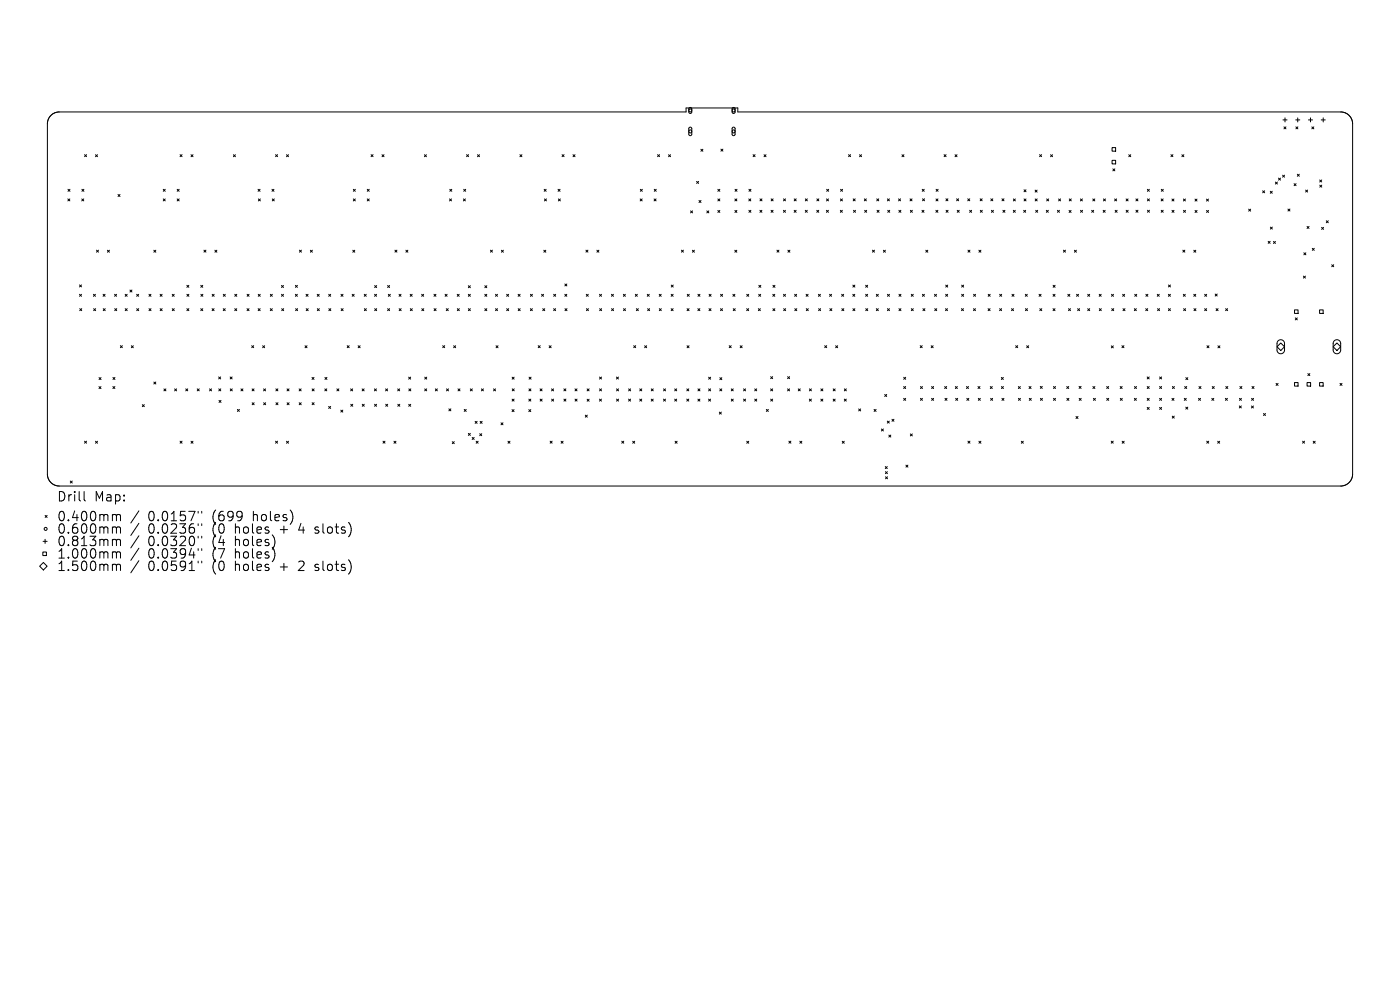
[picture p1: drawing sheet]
<svg xmlns="http://www.w3.org/2000/svg" width="297mm" height="210mm" viewBox="0 0 297 210" stroke-linecap="round" stroke-linejoin="round" font-family="sans-serif">
<defs><g id="words">
<g font-size="2.8">
<text x="12" y="106.7">Drill</text>
<text x="20" y="106.7">Map:</text>
<text x="12" y="110.9">0.400mm</text>
<text x="12" y="113.5">0.600mm</text>
<text x="31.4" y="110.9">0.0157&quot;</text>
<text x="31.4" y="113.5">0.0236&quot;</text>
<text x="45.2" y="110.9">(699</text>
<text x="45.2" y="113.5">(0</text>
<text x="50.1" y="113.5">holes</text>
<text x="53.9" y="110.9">holes)</text>
<text x="59.9" y="113.5">+</text>
<text x="64.1" y="113.5">4</text>
<text x="67.7" y="113.5">slots)</text>
<text x="12" y="116.1">0.813mm</text>
<text x="12" y="118.8">1.000mm</text>
<text x="31.4" y="116.1">0.0320&quot;</text>
<text x="31.4" y="118.8">0.0394&quot;</text>
<text x="45.2" y="116.1">(4</text>
<text x="45.2" y="118.8">(7</text>
<text x="50.1" y="116.1">holes)</text>
<text x="50.1" y="118.8">holes)</text>
<text x="12" y="121.4">1.500mm</text>
<text x="31.4" y="121.4">0.0591&quot;</text>
<text x="45.2" y="121.4">(0</text>
<text x="50.1" y="121.4">holes</text>
<text x="59.9" y="121.4">+</text>
<text x="64.1" y="121.4">2</text>
<text x="67.7" y="121.4">slots)</text>
</g>
</g></defs>
<g fill="none" stroke="#000" stroke-width=".21">
<path d="M10.8 24.5a2.52 2.52 0 0 1 1.8-.8h132.9v-.8h11v.8h127.9a2.53 2.53 0 0 1 2.5 2.6v74.3a2.53 2.53 0 0 1-2.5 2.5h-271.8a2.53 2.53 0 0 1-2.5-2.5v-74.3a2.52 2.52 0 0 1 .7-1.8zM17.9 32.8l.5 .4M18.4 32.8l-.5 .4M20.3 32.8l.4 .4M20.7 32.8l-.4 .4M38.2 32.8l.4 .4M38.6 32.8l-.4 .4M40.5 32.8l.4 .4M40.9 32.8l-.4 .4M49.5 32.8l.4 .4M49.9 32.8l-.4 .4M58.5 32.8l.4 .4"/>
<path d="M58.9 32.8l-.4 .4M60.8 32.8l.4 .4M61.2 32.8l-.4 .4M78.7 32.8l.4 .4M79.1 32.8l-.4 .4M81 32.8l.5 .4M81.5 32.8l-.5 .4M90 32.8l.5 .4M90.5 32.8l-.5 .4M99 32.8l.4 .4M99.4 32.8l-.4 .4M101.3 32.8l.4 .4"/>
<path d="M101.7 32.8l-.4 .4M110.3 32.8l.4 .4M110.7 32.8l-.4 .4M119.2 32.8l.5 .4M119.7 32.8l-.5 .4M121.6 32.8l.4 .4M122 32.8l-.4 .4M139.5 32.8l.4 .4M139.9 32.8l-.4 .4M141.8 32.8l.5 .4M142.3 32.8l-.5 .4M146.2 22.9l.3-.1 .2 .2v.8l-.2 .3-.4-.3z"/>
<path d="M146.2 27.1l.3-.1 .3 .2v1.3l-.3 .3-.4-.3zM147.8 38.5l.4 .4M148.2 38.5l-.4 .4M148.7 31.7l.4 .4M149.1 31.7l-.4 .4M152.9 31.6l.5 .5M153.4 31.6l-.5 .5M155.4 22.9l.3-.1 .2 .2v.8l-.2 .3-.4-.3zM155.4 27.1l.3-.1 .2 .2v1.3l-.2 .3-.4-.3zM159.8 32.8l.4 .4M160.2 32.8l-.4 .4M162.1 32.8l.4 .4"/>
<path d="M162.5 32.8l-.4 .4M180 32.8l.4 .4M180.4 32.8l-.4 .4M182.3 32.8l.5 .4M182.8 32.8l-.5 .4M191.3 32.8l.5 .4M191.8 32.8l-.5 .4M200.3 32.8l.4 .4M200.7 32.8l-.4 .4M202.6 32.8l.4 .4M203 32.8l-.4 .4M220.5 32.8l.5 .4"/>
<path d="M221 32.8l-.5 .4M222.9 32.8l.4 .4M223.3 32.8l-.4 .4M235.9 31.3h.8v.8h-.8zM235.9 34h.8v.8h-.8zM236.1 35.8l.4 .4M236.5 35.8l-.4 .4M239.5 32.8l.4 .4M239.9 32.8l-.4 .4M248.4 32.8l.4 .4M248.8 32.8l-.4 .4M250.7 32.8l.5 .4"/>
<path d="M251.2 32.8l-.5 .4M270.6 38.6l.4 .4M271 38.6l-.4 .4M271.2 37.8l.5 .4M271.7 37.8l-.5 .4M272.1 37.2l.4 .4M272.2 25.4h.8M272.4 26.9l.4 .4M272.5 37.2l-.4 .4M272.6 25v.9M272.8 26.9l-.4 .4M274.5 39l.5 .4"/>
<path d="M274.9 25.4h.8M274.9 26.9l.4 .4M275 39l-.5 .4M275.2 37l.4 .4M275.3 25v.9M275.3 26.9l-.4 .4M275.6 37l-.4 .4M277.6 25.4h.8M278 25v.9M278.3 26.9l.4 .4M278.7 26.9l-.4 .4M280 38.2l.4 .4"/>
<path d="M280 39.3l.4 .4M280.3 25.4h.8M280.4 38.2l-.4 .4M280.4 39.3l-.4 .4M280.7 25v.9M14.4 42.2l.4 .4M14.4 40.2l.4 .4M14.8 42.2l-.4 .4M14.8 40.2l-.4 .4M17.3 42.2l.5 .4M17.4 40.2l.4 .4M17.8 42.2l-.5 .4"/>
<path d="M17.8 40.2l-.4 .4M20.5 53.1l.4 .4M20.9 53.1l-.4 .4M22.8 53.1l.4 .4M23.2 53.1l-.4 .4M25 41.3l.5 .4M25.5 41.3l-.5 .4M32.6 53.1l.5 .4M33.1 53.1l-.5 .4M34.6 40.2l.5 .4M34.6 42.2l.5 .4M35.1 40.2l-.5 .4"/>
<path d="M35.1 42.2l-.5 .4M37.6 40.2l.4 .4M37.6 42.2l.4 .4M38 40.2l-.4 .4M38 42.2l-.4 .4M43.3 53.1l.4 .4M43.7 53.1l-.4 .4M45.6 53.1l.4 .4M46 53.1l-.4 .4M54.7 40.2l.5 .4M54.8 42.2l.4 .4M55.2 40.2l-.5 .4"/>
<path d="M55.2 42.2l-.4 .4M57.7 40.2l.4 .4M57.8 42.2l.4 .4M58.1 40.2l-.4 .4M58.2 42.2l-.4 .4M63.5 53.1l.4 .4M63.9 53.1l-.4 .4M65.8 53.1l.5 .4M66.3 53.1l-.5 .4M74.8 53.1l.5 .4M75 40.2l.4 .4M75 42.2l.4 .4"/>
<path d="M75.3 53.1l-.5 .4M75.4 42.2l-.4 .4M75.4 40.2l-.4 .4M77.9 40.2l.4 .4M77.9 42.2l.4 .4M78.3 40.2l-.4 .4M78.3 42.2l-.4 .4M83.8 53.1l.4 .4M84.2 53.1l-.4 .4M86.1 53.1l.4 .4M86.5 53.1l-.4 .4M95.4 42.2l.4 .4"/>
<path d="M95.4 40.2l.4 .4M95.8 42.2l-.4 .4M95.8 40.2l-.4 .4M98.3 42.2l.4 .4M98.4 40.2l.4 .4M98.7 42.2l-.4 .4M98.8 40.2l-.4 .4M104 53.1l.5 .4M104.5 53.1l-.5 .4M106.4 53.1l.4 .4M106.8 53.1l-.4 .4M115.4 53.1l.4 .4"/>
<path d="M115.4 40.2l.5 .4M115.5 42.2l.4 .4M115.8 53.1l-.4 .4M115.9 40.2l-.5 .4M115.9 42.2l-.4 .4M118.4 40.2l.4 .4M118.5 42.2l.4 .4M118.8 40.2l-.4 .4M118.9 42.2l-.4 .4M124.3 53.1l.4 .4M124.7 53.1l-.4 .4M126.6 53.1l.5 .4"/>
<path d="M127.1 53.1l-.5 .4M135.8 42.2l.4 .4M135.8 40.2l.5 .4M136.2 42.2l-.4 .4M136.3 40.2l-.5 .4M138.8 42.2l.4 .4M138.8 40.2l.4 .4M139.2 42.2l-.4 .4M139.2 40.2l-.4 .4M144.6 53.1l.4 .4M145 53.1l-.4 .4M146.5 44.7l.4 .5"/>
<path d="M146.9 53.1l.4 .4M146.9 44.7l-.4 .5M147.3 53.1l-.4 .4M148.3 42.5l.4 .5M148.7 42.5l-.4 .5M149.9 44.7l.5 .5M150.4 44.7l-.5 .5M152.3 40.2l.4 .4M152.3 42.2l.4 .4M152.3 44.6l.4 .5M152.7 40.2l-.4 .4M152.7 42.2l-.4 .4"/>
<path d="M152.7 44.6l-.4 .5M155.9 53.1l.4 .4M155.9 42.2l.4 .4M155.9 44.6l.4 .5M155.9 40.2l.5 .4M156.3 53.1l-.4 .4M156.3 42.2l-.4 .4M156.3 44.6l-.4 .5M156.4 40.2l-.5 .4M158.9 42.2l.4 .4M158.9 44.6l.4 .4M158.9 40.2l.4 .4"/>
<path d="M159.3 42.2l-.4 .4M159.3 44.6l-.4 .4M159.3 40.2l-.4 .4M161.2 44.6l.4 .4M161.2 42.2l.5 .4M161.6 44.6l-.4 .4M161.7 42.2l-.5 .4M163.6 44.6l.4 .4M163.6 42.2l.4 .4M164 44.6l-.4 .4M164 42.2l-.4 .4M164.8 53.1l.5 .4"/>
<path d="M165.3 53.1l-.5 .4M166.2 44.6l.4 .4M166.2 42.2l.4 .4M166.6 44.6l-.4 .4M166.6 42.2l-.4 .4M167.2 53.1l.4 .4M167.6 53.1l-.4 .4M168.5 44.6l.4 .4M168.5 42.2l.4 .4M168.9 44.6l-.4 .4M168.9 42.2l-.4 .4M170.8 44.6l.5 .4"/>
<path d="M170.8 42.2l.5 .4M171.3 44.6l-.5 .4M171.3 42.2l-.5 .4M173.3 44.6l.4 .4M173.3 42.2l.4 .4M173.7 44.6l-.4 .4M173.7 42.2l-.4 .4M175.3 44.6l.4 .4M175.3 42.2l.5 .4M175.4 40.2l.4 .4M175.7 44.6l-.4 .4M175.8 42.2l-.5 .4"/>
<path d="M175.8 40.2l-.4 .4M178.3 44.6l.4 .4M178.3 42.2l.4 .4M178.3 40.2l.5 .4M178.7 44.6l-.4 .4M178.7 42.2l-.4 .4M178.8 40.2l-.5 .4M181 42.2l.4 .4M181.1 44.6l.4 .4M181.4 42.2l-.4 .4M181.5 44.6l-.4 .4M183.4 42.2l.4 .4"/>
<path d="M183.4 44.6l.5 .4M183.8 42.2l-.4 .4M183.9 44.6l-.5 .4M185.1 53.1l.4 .4M185.5 53.1l-.4 .4M186 42.2l.4 .4M186.1 44.6l.4 .4M186.4 42.2l-.4 .4M186.5 44.6l-.4 .4M187.4 53.1l.4 .4M187.8 53.1l-.4 .4M188.3 42.2l.4 .4"/>
<path d="M188.3 44.6l.5 .4M188.7 42.2l-.4 .4M188.8 44.6l-.5 .4M190.6 42.2l.4 .4M190.7 44.6l.4 .4M191 42.2l-.4 .4M191.1 44.6l-.4 .4M193.1 42.2l.4 .4M193.1 44.6l.5 .4M193.5 42.2l-.4 .4M193.6 44.6l-.5 .4M195.6 44.6l.4 .4"/>
<path d="M195.6 40.2l.5 .4M195.7 42.2l.4 .4M196 44.6l-.4 .4M196.1 40.2l-.5 .4M196.1 42.2l-.4 .4M196.4 53.1l.4 .4M196.8 53.1l-.4 .4M198.5 44.6l.5 .4M198.6 42.2l.4 .4M198.6 40.2l.4 .4M199 44.6l-.5 .4M199 42.2l-.4 .4"/>
<path d="M199 40.2l-.4 .4M200.7 42.2l.4 .4M200.7 44.6l.4 .4M201.1 42.2l-.4 .4M201.1 44.6l-.4 .4M202.9 42.2l.5 .4M203.1 44.6l.4 .4M203.4 42.2l-.5 .4M203.5 44.6l-.4 .4M205.3 42.2l.4 .4M205.3 53.1l.5 .4M205.7 44.6l.4 .4"/>
<path d="M205.7 42.2l-.4 .4M205.8 53.1l-.5 .4M206.1 44.6l-.4 .4M207.7 53.1l.4 .4M207.9 42.2l.5 .4M208 44.6l.4 .4M208.1 53.1l-.4 .4M208.4 42.2l-.5 .4M208.4 44.6l-.4 .4M210.2 42.2l.4 .4M210.3 44.6l.5 .4M210.6 42.2l-.4 .4"/>
<path d="M210.8 44.6l-.5 .4M212.6 42.2l.4 .4M212.8 44.6l.4 .4M213 42.2l-.4 .4M213.2 44.6l-.4 .4M215 44.6l.4 .4M215 42.2l.4 .4M215.4 44.6l-.4 .4M215.4 42.2l-.4 .4M217.2 44.6l.4 .4M217.2 40.3l.5 .4M217.2 42.2l.5 .4"/>
<path d="M217.6 44.6l-.4 .4M217.7 40.3l-.5 .4M217.7 42.2l-.5 .4M219.6 40.3l.4 .5M219.6 42.2l.4 .4M219.7 44.6l.4 .4M220 40.3l-.4 .5M220 42.2l-.4 .4M220.1 44.6l-.4 .4M222 44.6l.4 .4M222 42.2l.5 .4M222.4 44.6l-.4 .4"/>
<path d="M222.5 42.2l-.5 .4M224.3 44.6l.5 .4M224.6 42.2l.4 .4M224.8 44.6l-.5 .4M225 42.2l-.4 .4M225.6 53.1l.4 .4M226 53.1l-.4 .4M226.8 44.6l.4 .5M226.8 42.2l.5 .4M227.2 44.6l-.4 .5M227.3 42.2l-.5 .4M227.9 53.1l.5 .4"/>
<path d="M228.4 53.1l-.5 .4M229.2 42.2l.4 .4M229.2 44.6l.5 .4M229.6 42.2l-.4 .4M229.7 44.6l-.5 .4M231.6 44.6l.4 .4M231.8 42.2l.5 .4M232 44.6l-.4 .4M232.3 42.2l-.5 .4M234 44.6l.5 .4M234.1 42.2l.4 .4M234.5 44.6l-.5 .4"/>
<path d="M234.5 42.2l-.4 .4M236.5 42.2l.4 .4M236.6 44.6l.4 .4M236.9 42.2l-.4 .4M237 44.6l-.4 .4M238.9 42.2l.4 .4M238.9 44.6l.4 .4M239.3 42.2l-.4 .4M239.3 44.6l-.4 .4M241 42.2l.4 .4M241 44.6l.4 .4M241.4 42.2l-.4 .4"/>
<path d="M241.4 44.6l-.4 .4M243.4 40.2l.4 .4M243.4 42.2l.4 .4M243.4 44.6l.5 .4M243.8 40.2l-.4 .4M243.8 42.2l-.4 .4M243.9 44.6l-.5 .4M246.3 42.2l.5 .4M246.3 44.6l.5 .4M246.4 40.2l.4 .4M246.8 42.2l-.5 .4M246.8 44.6l-.5 .4"/>
<path d="M246.8 40.2l-.4 .4M248.6 42.2l.5 .4M248.6 44.6l.5 .4M249.1 42.2l-.5 .4M249.1 44.6l-.5 .4M250.9 53.1l.5 .4M251.1 42.2l.4 .4M251.1 44.6l.4 .4M251.4 53.1l-.5 .4M251.5 42.2l-.4 .4M251.5 44.6l-.4 .4M253.3 53.1l.4 .4"/>
<path d="M253.5 42.2l.4 .5M253.5 44.6l.4 .5M253.7 53.1l-.4 .4M253.9 42.2l-.4 .5M253.9 44.6l-.4 .5M256 42.2l.4 .5M256 44.6l.4 .5M256.4 42.2l-.4 .5M256.4 44.6l-.4 .5M264.9 44.4l.4 .4M265.3 44.4l-.4 .4M267.9 40.5l.4 .4"/>
<path d="M268.3 40.5l-.4 .4M269 51.2l.5 .4M269.5 51.2l-.5 .4M269.5 40.6l.4 .4M269.5 48.2l.4 .4M269.9 40.6l-.4 .4M269.9 48.2l-.4 .4M270.2 51.2l.4 .4M270.6 51.2l-.4 .4M273.2 44.3l.5 .5M273.7 44.3l-.5 .5M276.5 58.6l.4 .4"/>
<path d="M276.6 53.6l.4 .5M276.9 58.6l-.4 .4M277 40.3l.4 .4M277 53.6l-.4 .5M277.3 48l.4 .5M277.4 40.3l-.4 .4M277.7 48l-.4 .5M278.4 52.7l.4 .4M278.8 52.7l-.4 .4M280.4 48.2l.4 .5M280.8 48.2l-.4 .5M281.4 46.8l.4 .5"/>
<path d="M281.8 46.8l-.4 .5M282.5 56.2l.4 .4M282.9 56.2l-.4 .4M16.9 60.4l.4 .5M16.9 62.4l.4 .5M16.9 65.5l.4 .4M17.3 60.4l-.4 .5M17.3 62.4l-.4 .5M17.3 65.5l-.4 .4M19.8 62.4l.4 .5M19.9 65.5l.4 .4M20.2 62.4l-.4 .5"/>
<path d="M20.3 65.5l-.4 .4M21.9 62.4l.4 .5M21.9 65.5l.4 .4M22.3 62.4l-.4 .5M22.3 65.5l-.4 .4M24.3 62.4l.4 .5M24.3 65.5l.5 .4M24.7 62.4l-.4 .5M24.8 65.5l-.5 .4M25.5 73.3l.5 .5M26 73.3l-.5 .5M26.6 62.4l.4 .5"/>
<path d="M26.6 65.5l.4 .4M27 62.4l-.4 .5M27 65.5l-.4 .4M27.6 61.5l.4 .4M27.9 73.3l.4 .5M28 61.5l-.4 .4M28.3 73.3l-.4 .5M29 62.4l.4 .5M29 65.5l.4 .4M29.4 62.4l-.4 .5M29.4 65.5l-.4 .4M31.6 62.4l.4 .5"/>
<path d="M31.6 65.5l.4 .4M32 62.4l-.4 .5M32 65.5l-.4 .4M34 62.4l.4 .5M34 65.5l.4 .4M34.4 62.4l-.4 .5M34.4 65.5l-.4 .4M36.5 62.4l.5 .5M36.5 65.5l.5 .4M37 62.4l-.5 .5M37 65.5l-.5 .4M39.6 60.5l.5 .5"/>
<path d="M39.6 65.5l.5 .4M39.7 62.4l.4 .5M40.1 60.5l-.5 .5M40.1 65.5l-.5 .4M40.1 62.4l-.4 .5M42.6 60.5l.4 .5M42.6 65.5l.4 .4M42.6 62.4l.4 .5M43 60.5l-.4 .5M43 65.5l-.4 .4M43 62.4l-.4 .5M45 65.5l.4 .4"/>
<path d="M45 62.4l.4 .5M45.4 65.5l-.4 .4M45.4 62.4l-.4 .5M46.4 80l.4 .4M46.8 80l-.4 .4M47.4 65.5l.4 .4M47.4 62.4l.4 .5M47.8 65.5l-.4 .4M47.8 62.4l-.4 .5M48.8 80l.4 .4M49.2 80l-.4 .4M49.8 65.5l.4 .4"/>
<path d="M49.8 62.4l.4 .5M50.2 65.5l-.4 .4M50.2 62.4l-.4 .5M52.4 65.5l.4 .4M52.4 62.4l.4 .5M52.8 65.5l-.4 .4M52.8 62.4l-.4 .5M53.4 73.3l.4 .5M53.8 73.3l-.4 .5M54.8 65.5l.4 .4M54.8 62.4l.4 .5M55.2 65.5l-.4 .4"/>
<path d="M55.2 62.4l-.4 .5M55.7 73.3l.4 .5M56.1 73.3l-.4 .5M57.3 65.5l.5 .4M57.3 62.4l.5 .5M57.8 65.5l-.5 .4M57.8 62.4l-.5 .5M59.7 62.4l.4 .5M59.7 60.6l.4 .4M59.8 65.5l.4 .4M60.1 62.4l-.4 .5M60.1 60.6l-.4 .4"/>
<path d="M60.2 65.5l-.4 .4M62.7 62.4l.4 .5M62.7 60.5l.4 .5M62.7 65.5l.4 .4M63.1 62.4l-.4 .5M63.1 60.5l-.4 .5M63.1 65.5l-.4 .4M64.7 73.3l.4 .5M64.9 62.4l.5 .5M65 65.5l.4 .4M65.1 73.3l-.4 .5M65.4 62.4l-.5 .5"/>
<path d="M65.4 65.5l-.4 .4M67.3 62.4l.4 .5M67.3 65.5l.4 .4M67.7 62.4l-.4 .5M67.7 65.5l-.4 .4M69.7 62.4l.5 .5M69.8 65.5l.4 .4M70.2 62.4l-.5 .5M70.2 65.5l-.4 .4M72.3 62.4l.5 .5M72.4 65.5l.4 .4M72.8 62.4l-.5 .5"/>
<path d="M72.8 65.5l-.4 .4M73.7 73.3l.4 .5M74.1 73.3l-.4 .5M74.7 62.4l.4 .5M75.1 62.4l-.4 .5M76 73.3l.4 .5M76.4 73.3l-.4 .5M77.3 62.4l.4 .5M77.3 65.5l.4 .4M77.7 62.4l-.4 .5M77.7 65.5l-.4 .4M79.5 62.4l.4 .5"/>
<path d="M79.5 60.6l.4 .4M79.5 65.5l.4 .4M79.9 62.4l-.4 .5M79.9 60.6l-.4 .4M79.9 65.5l-.4 .4M82.2 65.5l.5 .4M82.2 60.6l.5 .4M82.4 62.4l.4 .5M82.7 60.6l-.5 .4M82.7 65.5l-.5 .4M82.8 62.4l-.4 .5M84.6 62.4l.5 .5"/>
<path d="M84.7 65.5l.4 .4M85.1 62.4l-.5 .5M85.1 65.5l-.4 .4M87 62.4l.4 .5M87 65.5l.5 .4M87.4 62.4l-.4 .5M87.5 65.5l-.5 .4M89.5 62.4l.4 .5M89.5 65.5l.4 .4M89.9 62.4l-.4 .5M89.9 65.5l-.4 .4M92.1 62.4l.4 .5"/>
<path d="M92.1 65.5l.4 .4M92.5 62.4l-.4 .5M92.5 65.5l-.4 .4M93.9 73.3l.4 .5M94.3 73.3l-.4 .5M94.4 62.4l.5 .5M94.7 65.5l.4 .4M94.9 62.4l-.5 .5M95.1 65.5l-.4 .4M96.2 73.3l.5 .5M96.7 73.3l-.5 .5M97 62.4l.4 .5"/>
<path d="M97 65.5l.4 .4M97.4 62.4l-.4 .5M97.4 65.5l-.4 .4M99.4 62.4l.4 .5M99.4 60.6l.4 .4M99.4 65.5l.4 .4M99.8 62.4l-.4 .5M99.8 60.6l-.4 .4M99.8 65.5l-.4 .4M102.8 62.4l.5 .5M102.9 60.6l.4 .4M102.9 65.5l.4 .4"/>
<path d="M103.3 62.4l-.5 .5M103.3 60.6l-.4 .4M103.3 65.5l-.4 .4M105.1 62.4l.4 .5M105.1 65.5l.4 .4M105.2 73.3l.5 .5M105.5 62.4l-.4 .5M105.5 65.5l-.4 .4M105.7 73.3l-.5 .5M107.5 62.4l.4 .5M107.5 65.5l.4 .4M107.9 62.4l-.4 .5"/>
<path d="M107.9 65.5l-.4 .4M109.9 62.4l.4 .5M109.9 65.5l.5 .4M110.3 62.4l-.4 .5M110.4 65.5l-.5 .4M112.5 65.5l.4 .4M112.5 62.4l.5 .5M112.9 65.5l-.4 .4M113 62.4l-.5 .5M114.2 73.3l.4 .5M114.6 73.3l-.4 .5M114.9 62.4l.4 .5"/>
<path d="M115.1 65.5l.5 .4M115.3 62.4l-.4 .5M115.6 65.5l-.5 .4M116.5 73.3l.4 .5M116.9 73.3l-.4 .5M117.4 65.5l.5 .4M117.5 62.4l.4 .5M117.9 65.5l-.5 .4M117.9 62.4l-.4 .5M119.8 62.4l.4 .5M119.8 60.2l.5 .5M119.9 65.5l.4 .4"/>
<path d="M120.2 62.4l-.4 .5M120.3 60.2l-.5 .5M120.3 65.5l-.4 .4M124.4 62.4l.4 .5M124.4 65.5l.4 .4M124.8 62.4l-.4 .5M124.8 65.5l-.4 .4M127.2 62.4l.4 .5M127.2 80l.4 .4M127.2 65.5l.4 .4M127.6 62.4l-.4 .5M127.6 80l-.4 .4"/>
<path d="M127.6 65.5l-.4 .4M129.7 62.4l.4 .5M129.7 65.5l.5 .4M130.1 62.4l-.4 .5M130.2 65.5l-.5 .4M130.8 80l.4 .4M131.2 80l-.4 .4M132.2 62.4l.5 .5M132.3 65.5l.4 .4M132.7 62.4l-.5 .5M132.7 65.5l-.4 .4M134.4 73.3l.5 .5"/>
<path d="M134.8 62.4l.4 .5M134.9 73.3l-.5 .5M135 65.5l.4 .4M135.2 62.4l-.4 .5M135.4 65.5l-.4 .4M136.8 73.3l.4 .5M137.2 73.3l-.4 .5M137.3 62.4l.4 .5M137.4 65.5l.4 .4M137.7 62.4l-.4 .5M137.8 65.5l-.4 .4M139.8 62.4l.5 .5"/>
<path d="M139.9 65.5l.4 .4M140.3 62.4l-.5 .5M140.3 65.5l-.4 .4M142.4 62.4l.4 .5M142.4 65.5l.4 .4M142.4 60.5l.4 .4M142.8 62.4l-.4 .5M142.8 65.5l-.4 .4M142.8 60.5l-.4 .4M145.8 73.3l.4 .5M145.8 65.5l.4 .4M145.8 62.4l.4 .5"/>
<path d="M146.2 65.5l-.4 .4M146.2 73.3l-.4 .5M146.2 62.4l-.4 .5M148 65.5l.5 .4M148.1 62.4l.4 .5M148.5 65.5l-.5 .4M148.5 62.4l-.4 .5M150.4 65.5l.4 .4M150.4 62.4l.5 .5M150.8 65.5l-.4 .4M150.9 62.4l-.5 .5M152.8 65.5l.5 .4"/>
<path d="M152.9 62.4l.4 .5M153.3 65.5l-.5 .4M153.3 62.4l-.4 .5M154.7 73.3l.4 .5M155.1 73.3l-.4 .5M155.5 62.4l.4 .5M155.6 65.5l.4 .4M155.9 62.4l-.4 .5M156 65.5l-.4 .4M157 73.3l.4 .5M157.4 73.3l-.4 .5M158.4 65.5l.4 .4"/>
<path d="M158.4 62.4l.4 .5M158.8 65.5l-.4 .4M158.8 62.4l-.4 .5M160.9 65.5l.4 .4M161 62.4l.4 .5M161 60.5l.4 .5M161.3 65.5l-.4 .4M161.4 62.4l-.4 .5M161.4 60.5l-.4 .5M163.5 79.9l.4 .4M163.9 79.9l-.4 .4M163.9 62.4l.5 .5"/>
<path d="M164 65.5l.4 .4M164 60.5l.4 .5M164.4 62.4l-.5 .5M164.4 65.5l-.4 .4M164.4 60.5l-.4 .5M166.2 62.4l.4 .5M166.2 65.5l.5 .4M166.6 62.4l-.4 .5M166.7 65.5l-.5 .4M167.1 79.9l.4 .4M167.5 79.9l-.4 .4M168.6 62.4l.4 .5"/>
<path d="M168.6 65.5l.4 .4M169 62.4l-.4 .5M169 65.5l-.4 .4M171 62.4l.4 .5M171.1 65.5l.4 .4M171.4 62.4l-.4 .5M171.5 65.5l-.4 .4M173.6 62.4l.4 .5M173.7 65.5l.4 .4M174 62.4l-.4 .5M174.1 65.5l-.4 .4M175 73.3l.4 .5"/>
<path d="M175.4 73.3l-.4 .5M176 62.4l.4 .5M176.1 65.5l.4 .4M176.4 62.4l-.4 .5M176.5 65.5l-.4 .4M177.3 73.3l.4 .5M177.7 73.3l-.4 .5M178.6 62.4l.4 .5M178.6 65.5l.4 .4M179 62.4l-.4 .5M179 65.5l-.4 .4M180.9 62.4l.4 .5"/>
<path d="M180.9 60.5l.5 .4M180.9 65.5l.5 .4M181.3 62.4l-.4 .5M181.4 60.5l-.5 .4M181.4 65.5l-.5 .4M183.6 60.5l.5 .4M183.6 62.4l.5 .5M183.7 65.5l.4 .4M184.1 60.5l-.5 .4M184.1 62.4l-.5 .5M184.1 65.5l-.4 .4M185.9 65.5l.4 .4"/>
<path d="M185.9 62.4l.4 .5M186.3 65.5l-.4 .4M186.3 62.4l-.4 .5M188.3 65.5l.4 .4M188.3 62.4l.4 .5M188.7 65.5l-.4 .4M188.7 62.4l-.4 .5M190.7 65.5l.4 .4M190.7 62.4l.4 .5M191.1 65.5l-.4 .4M191.1 62.4l-.4 .5M193.3 62.4l.4 .5"/>
<path d="M193.3 65.5l.5 .4M193.7 62.4l-.4 .5M193.8 65.5l-.5 .4M195.2 73.3l.4 .5M195.6 73.3l-.4 .5M195.7 62.4l.4 .5M195.8 65.5l.4 .4M196.1 62.4l-.4 .5M196.2 65.5l-.4 .4M197.5 73.3l.5 .5M198 73.3l-.5 .5M198.3 62.4l.4 .5"/>
<path d="M198.3 65.5l.4 .4M198.7 62.4l-.4 .5M198.7 65.5l-.4 .4M200.6 65.5l.4 .4M200.6 62.4l.4 .5M200.6 60.5l.5 .4M201 65.5l-.4 .4M201 62.4l-.4 .5M201.1 60.5l-.5 .4M204 65.5l.4 .4M204 60.5l.4 .4M204 62.4l.4 .5"/>
<path d="M204.4 65.5l-.4 .4M204.4 60.5l-.4 .4M204.4 62.4l-.4 .5M206.5 65.5l.4 .4M206.5 62.4l.5 .5M206.9 65.5l-.4 .4M207 62.4l-.5 .5M209.6 65.5l.4 .4M209.6 62.4l.5 .5M210 65.5l-.4 .4M210.1 62.4l-.5 .5M212.1 65.5l.4 .4"/>
<path d="M212.1 62.4l.4 .5M212.5 65.5l-.4 .4M212.5 62.4l-.4 .5M214.6 65.5l.4 .4M214.7 62.4l.4 .5M215 65.5l-.4 .4M215.1 62.4l-.4 .5M215.5 73.3l.4 .5M215.9 73.3l-.4 .5M217.5 62.4l.4 .5M217.5 65.5l.5 .4M217.8 73.3l.4 .5"/>
<path d="M217.9 62.4l-.4 .5M218 65.5l-.5 .4M218.2 73.3l-.4 .5M220.4 62.4l.5 .5M220.6 65.5l.4 .4M220.9 62.4l-.5 .5M221 65.5l-.4 .4M223.4 62.4l.4 .5M223.4 65.5l.4 .4M223.4 60.5l.4 .4M223.8 62.4l-.4 .5M223.8 65.5l-.4 .4"/>
<path d="M223.8 60.5l-.4 .4M226.5 62.4l.5 .5M226.7 65.5l.4 .4M227 62.4l-.5 .5M227.1 65.5l-.4 .4M228.4 62.4l.4 .5M228.6 65.5l.4 .4M228.8 62.4l-.4 .5M229 65.5l-.4 .4M230.7 62.4l.5 .5M230.8 65.5l.4 .4M231.2 62.4l-.5 .5"/>
<path d="M231.2 65.5l-.4 .4M233.2 62.4l.4 .5M233.2 65.5l.4 .4M233.6 62.4l-.4 .5M233.6 65.5l-.4 .4M235.8 73.4l.4 .4M235.8 62.4l.4 .5M235.8 65.5l.5 .4M236.2 73.4l-.4 .4M236.2 62.4l-.4 .5M236.3 65.5l-.5 .4M238 73.3l.4 .5"/>
<path d="M238.2 62.4l.4 .5M238.2 65.5l.5 .4M238.4 73.3l-.4 .5M238.6 62.4l-.4 .5M238.7 65.5l-.5 .4M240.6 65.5l.5 .4M240.7 62.4l.5 .5M241.1 65.5l-.5 .4M241.2 62.4l-.5 .5M243.1 65.5l.4 .4M243.1 62.4l.4 .5M243.4 80l.4 .4"/>
<path d="M243.5 65.5l-.4 .4M243.5 62.4l-.4 .5M243.8 80l-.4 .4M245.5 62.4l.4 .5M245.6 65.5l.4 .4M245.9 62.4l-.4 .5M246 65.5l-.4 .4M246 80l.4 .4M246.4 80l-.4 .4M247.9 62.4l.4 .5M247.9 65.5l.4 .4M247.9 60.4l.4 .5"/>
<path d="M248.3 62.4l-.4 .5M248.3 65.5l-.4 .4M248.3 60.4l-.4 .5M251 62.4l.5 .5M251.1 65.5l.4 .4M251.5 62.4l-.5 .5M251.5 65.5l-.4 .4M253.3 62.4l.4 .5M253.3 65.5l.4 .4M253.7 62.4l-.4 .5M253.7 65.5l-.4 .4M255.6 65.5l.4 .4"/>
<path d="M255.6 62.4l.4 .5M256 65.5l-.4 .4M256 62.4l-.4 .5M256.1 73.3l.4 .5M256.5 73.3l-.4 .5M257.8 62.4l.4 .4M258 65.5l.4 .4M258.2 62.4l-.4 .4M258.4 73.4l.4 .4M258.4 65.5l-.4 .4M258.8 73.4l-.4 .4M260 65.5l.4 .4"/>
<path d="M260.4 65.5l-.4 .4M270.9 73.6l.8-.8 .8 .8-.8 .8zM271.1 72.3a.8 .8 0 0 1 .9-.2 .8 .8 0 0 1 .5 .8v1.3a.8 .8 0 0 1-.8 .8 .8 .8 0 0 1-.8-.8v-1.4zM274.6 65.7h.8v.8h-.8zM274.8 67.4l.4 .5M275.2 67.4l-.4 .5M277.5 79.3l.4 .4M277.9 79.3l-.4 .4M279.9 65.7h.8v.8h-.8zM282.8 73.6l.8-.8 .8 .8-.8 .8zM283.1 72.3a.8 .8 0 0 1 .8-.2 .8 .8 0 0 1 .5 .8v1.3a.8 .8 0 0 1-.8 .8 .8 .8 0 0 1-.8-.8v-1.4zM17.9 93.6l.5 .4"/>
<path d="M18.4 93.6l-.5 .4M20.3 93.6l.4 .4M20.7 93.6l-.4 .4M21 82l.4 .4M21 80.1l.4 .4M21.4 82l-.4 .4M21.4 80.1l-.4 .4M23.9 82l.5 .4M24 80.1l.4 .4M24.4 82l-.5 .4M24.4 80.1l-.4 .4M30.2 85.8l.4 .5"/>
<path d="M30.6 85.8l-.4 .5M32.6 81l.5 .5M33.1 81l-.5 .5M34.8 82.5l.4 .4M35.2 82.5l-.4 .4M37 82.5l.5 .4M37.5 82.5l-.5 .4M38.2 93.6l.4 .4M38.6 93.6l-.4 .4M39.4 82.5l.4 .4M39.8 82.5l-.4 .4M40.5 93.6l.4 .4"/>
<path d="M40.9 93.6l-.4 .4M41.8 82.5l.5 .4M42.3 82.5l-.5 .4M44.5 82.5l.4 .4M44.9 82.5l-.4 .4M46.4 82.5l.4 .4M46.5 84.9l.4 .5M46.8 82.5l-.4 .4M46.9 84.9l-.4 .5M48.9 82.5l.4 .4M49.3 82.5l-.4 .4M50.4 86.8l.4 .5"/>
<path d="M50.8 86.8l-.4 .5M51.1 82.5l.4 .4M51.5 82.5l-.4 .4M53.5 82.5l.4 .4M53.5 85.4l.4 .5M53.9 82.5l-.4 .4M53.9 85.4l-.4 .5M55.9 82.5l.4 .4M55.9 85.4l.5 .5M56.3 82.5l-.4 .4M56.4 85.4l-.5 .5M58.5 93.6l.4 .4"/>
<path d="M58.5 82.5l.5 .4M58.5 85.4l.5 .5M58.9 93.6l-.4 .4M59 82.5l-.5 .4M59 85.4l-.5 .5M60.8 93.6l.4 .4M60.9 82.5l.4 .4M60.9 85.4l.4 .5M61.2 93.6l-.4 .4M61.3 82.5l-.4 .4M61.3 85.4l-.4 .5M63.5 82.5l.4 .4"/>
<path d="M63.5 85.4l.4 .5M63.9 82.5l-.4 .4M63.9 85.4l-.4 .5M66.2 80.1l.4 .4M66.2 85.4l.4 .4M66.2 82.5l.4 .4M66.6 80.1l-.4 .4M66.6 85.4l-.4 .4M66.6 82.5l-.4 .4M68.9 82.5l.4 .4M68.9 80.1l.5 .4M69.3 82.5l-.4 .4"/>
<path d="M69.4 80.1l-.5 .4M69.7 86.2l.4 .4M70.1 86.2l-.4 .4M71.5 82.5l.4 .4M71.9 82.5l-.4 .4M72.3 87l.4 .4M72.7 87l-.4 .4M74.4 82.5l.4 .4M74.4 85.8l.4 .4M74.8 82.5l-.4 .4M74.8 85.8l-.4 .4M76.8 82.5l.5 .4"/>
<path d="M76.9 85.8l.4 .4M77.3 82.5l-.5 .4M77.3 85.8l-.4 .4M79.4 82.5l.5 .4M79.5 85.8l.4 .4M79.9 82.5l-.5 .4M79.9 85.8l-.4 .4M81.3 93.6l.4 .4M81.7 93.6l-.4 .4M81.8 82.5l.4 .4M81.8 85.8l.5 .4M82.2 82.5l-.4 .4"/>
<path d="M82.3 85.8l-.5 .4M83.6 93.6l.4 .4M84 93.6l-.4 .4M84.4 82.5l.4 .4M84.4 85.8l.4 .4M84.8 82.5l-.4 .4M84.8 85.8l-.4 .4M86.7 80l.4 .4M86.7 85.8l.4 .4M86.7 82.5l.5 .4M87.1 80l-.4 .4M87.1 85.8l-.4 .4"/>
<path d="M87.2 82.5l-.5 .4M90.1 82.5l.4 .4M90.1 80l.4 .4M90.5 82.5l-.4 .4M90.5 80l-.4 .4M92.4 82.5l.4 .4M92.8 82.5l-.4 .4M94.7 82.5l.4 .4M95.1 82.5l-.4 .4M95.2 86.7l.5 .5M95.7 86.7l-.5 .5M95.9 93.7l.5 .4"/>
<path d="M96.4 93.7l-.5 .4M97.2 82.5l.4 .4M97.6 82.5l-.4 .4M98.5 86.8l.4 .5M98.9 86.8l-.4 .5M99.4 91.9l.4 .5M99.8 82.5l.4 .4M99.8 91.9l-.4 .5M100.2 92.8l.4 .4M100.2 82.5l-.4 .4M100.6 92.8l-.4 .4M100.8 89.4l.4 .4"/>
<path d="M101 93.6l.4 .4M101.2 89.4l-.4 .4M101.4 93.6l-.4 .4M101.8 92l.4 .4M101.9 89.4l.4 .4M102.1 82.5l.5 .4M102.2 92l-.4 .4M102.3 89.4l-.4 .4M102.6 82.5l-.5 .4M104.7 82.5l.4 .4M105.1 82.5l-.4 .4M106.3 89.7l.4 .4"/>
<path d="M106.7 89.7l-.4 .4M107.8 93.6l.4 .4M108.2 93.6l-.4 .4M108.6 86.9l.5 .4M108.6 84.7l.5 .4M108.6 80l.5 .4M108.7 82.5l.4 .4M109.1 86.9l-.5 .4M109.1 84.7l-.5 .4M109.1 80l-.5 .4M109.1 82.5l-.4 .4M112.2 86.9l.4 .4"/>
<path d="M112.2 84.7l.4 .4M112.2 82.5l.4 .4M112.2 80l.5 .4M112.6 86.9l-.4 .4M112.6 84.7l-.4 .4M112.6 82.5l-.4 .4M112.7 80l-.5 .4M114.6 82.5l.4 .4M114.6 84.7l.4 .4M115 82.5l-.4 .4M115 84.7l-.4 .4M116.7 93.6l.4 .4"/>
<path d="M117 82.5l.4 .4M117 84.7l.4 .4M117.1 93.6l-.4 .4M117.4 82.5l-.4 .4M117.4 84.7l-.4 .4M119 93.6l.5 .4M119.5 93.6l-.5 .4M119.6 82.5l.4 .4M119.6 84.7l.5 .4M120 82.5l-.4 .4M120.1 84.7l-.5 .4M122 82.5l.4 .4"/>
<path d="M122 84.7l.4 .4M122.4 82.5l-.4 .4M122.4 84.7l-.4 .4M124.2 88.1l.4 .4M124.6 82.5l.4 .4M124.6 84.7l.4 .4M124.6 88.1l-.4 .4M125 82.5l-.4 .4M125 84.7l-.4 .4M127.2 84.7l.4 .4M127.2 82.5l.4 .4M127.6 84.7l-.4 .4"/>
<path d="M127.6 82.5l-.4 .4M130.8 82.5l.4 .4M130.8 84.7l.4 .4M131.2 82.5l-.4 .4M131.2 84.7l-.4 .4M131.9 93.6l.4 .4M132.3 93.6l-.4 .4M133.4 84.7l.4 .4M133.4 82.5l.4 .4M133.8 84.7l-.4 .4M133.8 82.5l-.4 .4M134.2 93.6l.5 .4"/>
<path d="M134.7 93.6l-.5 .4M135.7 84.7l.4 .4M135.7 82.5l.4 .4M136.1 84.7l-.4 .4M136.1 82.5l-.4 .4M138.2 84.7l.4 .4M138.2 82.5l.4 .4M138.6 84.7l-.4 .4M138.6 82.5l-.4 .4M140.8 84.7l.4 .4M140.8 82.5l.4 .4M141.2 84.7l-.4 .4"/>
<path d="M141.2 82.5l-.4 .4M143.1 84.7l.5 .4M143.1 82.5l.5 .4M143.2 93.6l.4 .4M143.6 84.7l-.5 .4M143.6 82.5l-.5 .4M143.6 93.6l-.4 .4M145.7 84.7l.4 .4M145.7 82.5l.4 .4M146.1 84.7l-.4 .4M146.1 82.5l-.4 .4M148.1 84.7l.4 .4"/>
<path d="M148.1 82.5l.4 .4M148.5 84.7l-.4 .4M148.5 82.5l-.4 .4M150.3 84.7l.4 .4M150.3 82.5l.5 .4M150.3 80l.5 .4M150.7 84.7l-.4 .4M150.8 82.5l-.5 .4M150.8 80l-.5 .4M152.6 87.4l.4 .4M152.7 82.5l.4 .4M152.7 80.1l.4 .4"/>
<path d="M153 87.4l-.4 .4M153.1 82.5l-.4 .4M153.1 80.1l-.4 .4M155.1 82.5l.5 .4M155.1 84.7l.5 .4M155.6 82.5l-.5 .4M155.6 84.7l-.5 .4M157.7 82.5l.5 .4M157.7 84.7l.5 .4M158.2 82.5l-.5 .4M158.2 84.7l-.5 .4M158.4 93.6l.4 .4"/>
<path d="M158.8 93.6l-.4 .4M160.1 82.5l.4 .4M160.1 84.7l.4 .4M160.5 82.5l-.4 .4M160.5 84.7l-.4 .4M162.6 86.9l.4 .4M163 86.9l-.4 .4M163.5 82.5l.4 .4M163.5 84.7l.4 .4M163.9 82.5l-.4 .4M163.9 84.7l-.4 .4M167.1 82.5l.4 .4"/>
<path d="M167.4 93.6l.4 .4M167.5 82.5l-.4 .4M167.8 93.6l-.4 .4M169.3 82.5l.5 .4M169.7 93.6l.4 .4M169.8 82.5l-.5 .4M170.1 93.6l-.4 .4M171.7 84.7l.4 .4M171.7 82.5l.4 .4M172.1 84.7l-.4 .4M172.1 82.5l-.4 .4M174.1 84.7l.5 .4"/>
<path d="M174.1 82.5l.5 .4M174.6 84.7l-.5 .4M174.6 82.5l-.5 .4M176.7 84.7l.5 .4M176.8 82.5l.4 .4M177.2 84.7l-.5 .4M177.2 82.5l-.4 .4M178.7 93.6l.4 .4M179.1 93.6l-.4 .4M179.1 84.7l.4 .4M179.1 82.5l.4 .4M179.5 84.7l-.4 .4"/>
<path d="M179.5 82.5l-.4 .4M182.2 86.7l.4 .5M182.6 86.7l-.4 .5M185.4 86.8l.5 .5M185.9 86.8l-.5 .5M187 91l.4 .4M187.4 91l-.4 .4M187.7 83.7l.4 .4M187.8 99l.4 .4M188.1 83.7l-.4 .4M188.2 99l-.4 .4M188.2 89.3l.5 .5"/>
<path d="M188.6 92.3l.4 .4M188.7 89.3l-.5 .5M189 92.3l-.4 .4M189.2 88.9l.4 .5M189.6 88.9l-.4 .5M191.7 82l.4 .4M191.7 84.5l.4 .4M191.7 80l.4 .5M192.1 82l-.4 .4M192.1 84.5l-.4 .4M192.1 80l-.4 .5M192.2 98.7l.4 .4"/>
<path d="M192.6 98.7l-.4 .4M193.1 92l.4 .5M193.5 92l-.4 .5M195.3 82l.4 .4M195.3 84.5l.4 .4M195.7 82l-.4 .4M195.7 84.5l-.4 .4M197.6 82l.5 .4M197.6 84.5l.5 .4M198.1 82l-.5 .4M198.1 84.5l-.5 .4M200.4 82l.4 .4"/>
<path d="M200.5 84.5l.4 .4M200.8 82l-.4 .4M200.9 84.5l-.4 .4M202.7 82l.4 .4M202.7 84.5l.5 .4M203.1 82l-.4 .4M203.2 84.5l-.5 .4M205 82l.5 .4M205.1 84.5l.4 .4M205.3 93.6l.5 .4M205.5 82l-.5 .4M205.5 84.5l-.4 .4"/>
<path d="M205.8 93.6l-.5 .4M207.5 82l.4 .4M207.5 84.5l.5 .4M207.7 93.6l.4 .4M207.9 82l-.4 .4M208 84.5l-.5 .4M208.1 93.6l-.4 .4M210.1 82l.4 .4M210.2 84.5l.4 .4M210.5 82l-.4 .4M210.6 84.5l-.4 .4M212.4 80.1l.5 .4"/>
<path d="M212.4 82l.5 .4M212.6 84.5l.4 .4M212.9 80.1l-.5 .4M212.9 82l-.5 .4M213 84.5l-.4 .4M216 82l.5 .4M216.1 84.5l.4 .4M216.5 82l-.5 .4M216.5 84.5l-.4 .4M216.7 93.6l.4 .4M217.1 93.6l-.4 .4M218.3 82l.4 .4"/>
<path d="M218.4 84.5l.4 .4M218.7 82l-.4 .4M218.8 84.5l-.4 .4M220.7 82l.4 .4M220.7 84.5l.4 .4M221.1 82l-.4 .4M221.1 84.5l-.4 .4M223.5 82l.4 .4M223.5 84.5l.4 .4M223.9 82l-.4 .4M223.9 84.5l-.4 .4M226.3 82l.4 .4"/>
<path d="M226.3 84.5l.5 .4M226.7 82l-.4 .4M226.8 84.5l-.5 .4M228.3 88.3l.4 .5M228.7 88.3l-.4 .5M228.9 82l.4 .4M228.9 84.5l.5 .4M229.3 82l-.4 .4M229.4 84.5l-.5 .4M231.9 82l.4 .4M232 84.5l.4 .4M232.3 82l-.4 .4"/>
<path d="M232.4 84.5l-.4 .4M234.8 82l.4 .4M234.8 84.5l.4 .4M235.2 82l-.4 .4M235.2 84.5l-.4 .4M235.7 93.6l.5 .4M236.2 93.6l-.5 .4M237.6 82l.5 .4M237.7 84.5l.4 .4M238.1 82l-.5 .4M238.1 93.6l.4 .4M238.1 84.5l-.4 .4"/>
<path d="M238.5 93.6l-.4 .4M240.6 84.5l.5 .4M240.7 82l.4 .4M241.1 84.5l-.5 .4M241.1 82l-.4 .4M243.4 82l.4 .4M243.4 84.5l.4 .4M243.4 86.4l.4 .5M243.8 82l-.4 .4M243.8 84.5l-.4 .4M243.8 86.4l-.4 .5M246 82l.4 .4"/>
<path d="M246 84.5l.4 .4M246 86.4l.4 .5M246.4 82l-.4 .4M246.4 84.5l-.4 .4M246.4 86.4l-.4 .5M248.6 84.5l.5 .4M248.7 88.3l.4 .4M248.7 82l.4 .4M249.1 84.5l-.5 .4M249.1 88.3l-.4 .4M249.1 82l-.4 .4M251.2 84.5l.5 .4"/>
<path d="M251.3 82l.5 .4M251.6 86.4l.4 .4M251.6 80.1l.4 .4M251.7 84.5l-.5 .4M251.8 82l-.5 .4M252 86.4l-.4 .4M252 80.1l-.4 .4M254.3 84.5l.4 .4M254.4 82l.4 .4M254.7 84.5l-.4 .4M254.8 82l-.4 .4M256 93.6l.4 .4"/>
<path d="M256.4 93.6l-.4 .4M257.1 84.5l.4 .4M257.2 82l.4 .4M257.5 84.5l-.4 .4M257.6 82l-.4 .4M258.3 93.6l.4 .4M258.7 93.6l-.4 .4M260 84.5l.4 .4M260.1 82l.4 .4M260.4 84.5l-.4 .4M260.5 82l-.4 .4M262.9 86.1l.4 .4"/>
<path d="M262.9 84.5l.5 .4M263 82l.5 .4M263.3 86.1l-.4 .4M263.4 84.5l-.5 .4M263.5 82l-.5 .4M265.5 86.1l.4 .4M265.5 84.5l.4 .4M265.6 82l.4 .4M265.9 86.1l-.4 .4M265.9 84.5l-.4 .4M266 82l-.4 .4M268 87.7l.5 .4"/>
<path d="M268.5 87.7l-.5 .4M270.7 81.3l.4 .5M271.1 81.3l-.4 .5M274.6 81.2h.8v.7h-.8zM276.3 93.6l.5 .4M276.8 93.6l-.5 .4M277.3 81.2h.7v.7h-.7zM278.6 93.6l.4 .4M279 93.6l-.4 .4M279.9 81.2h.8v.7h-.8zM284.3 81.3l.4 .5M284.7 81.3l-.4 .5"/>
<path d="M9.1 117.1h.7v.8h-.7zM9.1 114.8h.9M9.2 119.3l.8 .8-.8 .8-.8-.8zM9.6 114.4v.9M9.6 109.3l.4 .5M10 109.3l-.4 .5M14.9 102l.4 .5M15.3 102l-.4 .5M17.8 104.3v1.7l.3 .3M24.1 109.1l.5 .1 .1 .2M24.1 111.8h.3l.3 .3M24.1 114.4h.3l.3 .3"/>
<path d="M24.1 117.1h.3l.3 .2M24.1 119.7l.5 .1 .1 .2M24.7 109.4l.3-.3 .5 .1 .1 1.3M24.7 109.4v1.1M24.7 112.1v1M24.7 114.7v1M24.7 117.3v1.1M24.7 120v1M24.7 112.1l.3-.3 .5 .1 .1 1.2M24.7 114.7l.3-.3 .5 .1 .1 1.2M24.7 117.3l.3-.2 .5 .1 .1 1.2M24.7 120l.3-.3 .5 .1 .1 1.2"/>
<path d="M29.5 108.4l-1.7 2.5M29.5 111l-1.7 2.6M29.5 113.7l-1.7 2.5M29.5 116.3l-1.7 2.6M29.5 118.9l-1.7 2.6M42 108.5v.4M42 111.1v.4M42 113.7v.4M42 116.4v.4M42 119v.4M42.8 108.5v.4M42.8 111.1v.4"/>
<path d="M42.8 113.7v.4M42.8 116.4v.4M42.8 119v.4M66.8 113l.2 .1M66.9 111.9v.4M66.9 119.8v.5M187.8 100.1l.5 .4M187.9 101.1l.4 .5M188.3 100.1l-.5 .4M188.3 101.1l-.4 .5M66.8 120.9l.2 .1"/>
<circle cx="146.4" cy="23.4" r=".32"/>
<circle cx="146.4" cy="27.9" r=".32"/>
<circle cx="155.6" cy="23.4" r=".32"/>
<circle cx="155.6" cy="27.9" r=".32"/>
<circle cx="9.7" cy="112.2" r=".32"/>
</g>
<use href="#words"/>
</svg>
